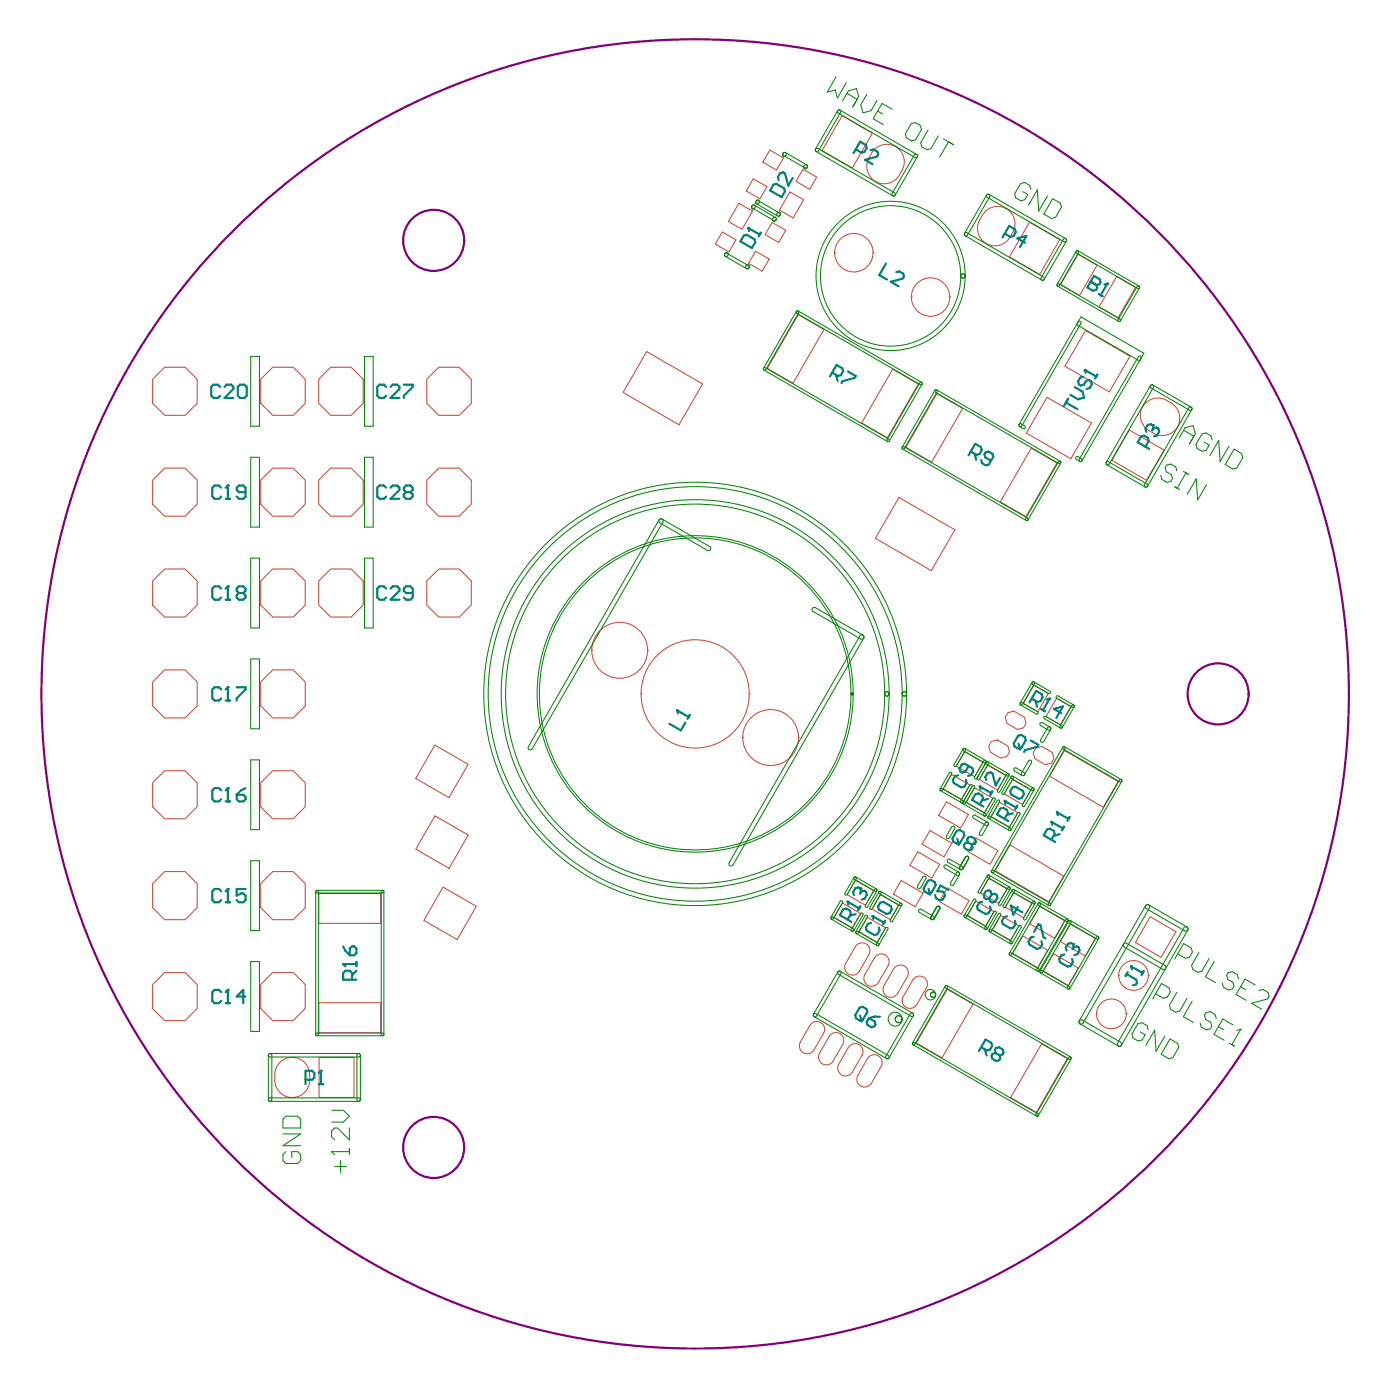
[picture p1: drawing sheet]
<svg xmlns="http://www.w3.org/2000/svg" width="267mm" height="264mm" viewBox="0 0 267 264" stroke-linecap="round" stroke-linejoin="round" font-family="sans-serif">
<g fill="none" stroke="#800080" stroke-width=".42">
<path d="M44.5 44.1a124.9 124.9 0 0 1 179.4 3 124.9 124.9 0 0 1-8.7 179.2 124.9 124.9 0 0 1-173.6-8.4 124.9 124.9 0 0 1 2.9-173.8z"/>
<circle cx="82.8" cy="45.9" r="5.8"/>
<circle cx="232.7" cy="132.5" r="5.8"/>
<circle cx="82.8" cy="219.1" r="5.8"/>
</g>
<g fill="none" stroke="#c64230" stroke-width=".19">
<path d="M141.1 38.8l2.6 1.5-2 3.5-2.6-1.5zM143.9 34.1l2.6 1.5-1.4 2.4-2.6-1.6zM147 28.6l2.7 1.6-1.4 2.3-2.6-1.5zM150.9 36.6l2.6 1.5-2 3.5-2.6-1.5zM153.4 32.3l2.6 1.5-1.3 2.3-2.6-1.5zM160.8 22.1l5.8 3.3-3.8 6.7-5.8-3.4zM166 30.1a3.3 3.3 0 0 0 1.2 4.5 3.3 3.3 0 0 0 4.6-1.2 3.5 3.5 0 0 0-.7-5.4 3.3 3.3 0 0 0-4.6 1.2l-.5 .9M138 44.3l2.6 1.5-1.4 2.3-2.6-1.5zM144.3 48l2.6 1.5-1.3 2.3-2.6-1.5zM147.5 42.5l2.6 1.5-1.4 2.3-2.6-1.5zM159.4 48.3h.1M159.4 48.3a3.7 3.7 0 0 0 3.7 3.6 3.7 3.7 0 0 0 3.7-3.6"/>
<path d="M159.4 48.3a3.7 3.7 0 0 1 3.7-3.7 3.7 3.7 0 0 1 3.7 3.7M166.8 48.3h.1M174.1 56.7h.1M174.1 56.7a3.7 3.7 0 0 0 3.6 3.7 3.7 3.7 0 0 0 3.7-3.7M174.1 56.7a3.7 3.7 0 0 1 3.6-3.6 3.7 3.7 0 0 1 3.7 3.6M181.4 56.7h.1M188 40.5a3.3 3.3 0 0 1 4.5-.5 3.3 3.3 0 0 1 .9 4.4 3.5 3.5 0 0 1-5 2.1 3.5 3.5 0 0 1-.8-5.4zM196.6 42.4l5.8 3.4-3.8 6.6-5.8-3.3zM205.9 48.5l3.6 2.1-3.3 5.8-3.6-2.1zM213.3 52.8l3.6 2.1-3.3 5.8-3.7-2.1zM31.4 70.1h4l2.3 2.3v4.6l-2.3 2.3h-4l-2.2-2.3v-4.6zM52.1 70.1h3.9l2.3 2.3v4.6l-2.3 2.3h-3.9l-2.3-2.3v-4.6z"/>
<path d="M63.2 70.1h3.9l2.3 2.3v4.6l-2.3 2.3h-3.9l-2.3-2.3v-4.6zM83.8 70.1h3.9l2.3 2.3v4.6l-2.3 2.3h-3.9l-2.3-2.3v-4.6zM123.5 67.1l10.7 6.2-4.5 7.8-10.7-6.2zM152.5 60.1l4.9 2.8-5.9 10.3-4.9-2.9zM170.5 70.5l4.9 2.8-5.9 10.3-4.9-2.9zM178.9 75.2l5 2.8-6 10.2-4.9-2.8zM200 75.9l8.5 4.9-4 6.8-8.5-4.9zM207.3 63.1l8.5 4.9-3.9 6.8-8.5-4.9zM31.4 89.4h4l2.3 2.3v4.6l-2.3 2.3h-4l-2.2-2.3v-4.6zM52.1 89.4h3.9l2.3 2.3v4.6l-2.3 2.3h-3.9l-2.3-2.3v-4.6zM63.2 89.4h3.9l2.3 2.3v4.6l-2.3 2.3h-3.9l-2.3-2.3v-4.6zM83.8 89.4h3.9l2.3 2.3v4.6l-2.3 2.3h-3.9l-2.3-2.3v-4.6z"/>
<path d="M171.7 95l10.7 6.2-4.5 7.8-10.7-6.2zM197 85.6l4.9 2.8-5.9 10.3-4.9-2.9zM215.7 82.1l6.6 3.8-3.3 5.8-6.6-3.8zM220.3 82.7a3.3 3.3 0 0 0 4.6-1.2 3.3 3.3 0 0 0-1.2-4.6 3.5 3.5 0 0 0-5.4 .8 3.3 3.3 0 0 0 1.2 4.5l.8 .5M31.4 108.6h4l2.3 2.3v4.6l-2.3 2.3h-4l-2.2-2.3v-4.6zM52.1 108.6h3.9l2.3 2.3v4.6l-2.3 2.3h-3.9l-2.3-2.3v-4.6zM63.2 108.6h3.9l2.3 2.3v4.6l-2.3 2.3h-3.9l-2.3-2.3v-4.6zM83.8 108.6h3.9l2.3 2.3v4.6l-2.3 2.3h-3.9l-2.3-2.3v-4.6zM31.4 127.9h4l2.3 2.3v4.6l-2.3 2.3h-4l-2.2-2.3v-4.6zM52.1 127.9h3.9l2.3 2.3v4.6l-2.3 2.3h-3.9l-2.3-2.3v-4.6zM113 124.2a5.3 5.3 0 0 0 5.4 5.3 5.3 5.3 0 0 0 5.3-5.3M113 124.2a5.3 5.3 0 0 1 5.4-5.4 5.3 5.3 0 0 1 5.3 5.4"/>
<path d="M113 124.2h.1M122.5 132.5h.1M122.5 132.5a10.3 10.3 0 0 0 10.3 10.3 10.3 10.3 0 0 0 10.3-10.3M122.5 132.5a10.3 10.3 0 0 1 10.3-10.3 10.3 10.3 0 0 1 10.3 10.3M123.7 124.2h.1M143.1 132.5h.1M192.5 136.1l1.2-.3 2 1.2 .3 1.1-.5 .9-1.2 .3-2-1.2-.3-1.1zM197.5 130.8l2.7 1.6-2 3.5-2.7-1.6zM201.8 133.3l2.8 1.6-2.1 3.5-2.7-1.6zM31.4 147.2h4l2.3 2.3v4.5l-2.3 2.3h-4l-2.2-2.3v-4.5zM52.1 147.2h3.9l2.3 2.3v4.5l-2.3 2.3h-3.9l-2.3-2.3v-4.5zM83.1 142.3l6.3 3.6-3.7 6.4-6.3-3.7z"/>
<path d="M83.1 155.8l6.3 3.6-3.6 6.4-6.4-3.7zM141.9 140.8h.1M141.9 140.8a5.3 5.3 0 0 0 5.3 5.4 5.3 5.3 0 0 0 5.3-5.4M141.9 140.8a5.3 5.3 0 0 1 5.3-5.3 5.3 5.3 0 0 1 5.3 5.3M152.5 140.8h.1M177.6 158.6l4.2 2.4-1.5 2.6-4.2-2.4zM180.8 153.1l4.2 2.4-1.5 2.6-4.2-2.4zM181.8 147.9l3.4 2-1.6 2.7-3.4-2zM184.3 143.5l3.4 2.1-1.6 2.7-3.4-2zM186.2 150.4l3.4 2-1.6 2.8-3.4-2zM186.4 160l4.2 2.4-1.5 2.6-4.2-2.4zM188.6 146.1l3.5 2-1.6 2.7-3.4-2z"/>
<path d="M189.3 141.6l1.2-.3 2 1.1 .3 1.2-.5 .9-1.1 .3-2-1.2-.4-1.2zM190.9 153.2l3.5 2-1.6 2.7-3.5-2zM193.4 148.8l3.5 2-1.6 2.8-3.5-2zM197.8 142.8l1.2-.3 2 1.2 .3 1.1-.5 .9-1.1 .3-2-1.2-.4-1.1zM203.3 143.3l10.3 5.9-2.9 4.9-10.2-5.9zM31.4 166.4h4l2.3 2.3v4.6l-2.3 2.3h-4l-2.2-2.3v-4.6zM52.1 166.4h3.9l2.3 2.3v4.6l-2.3 2.3h-3.9l-2.3-2.3v-4.6zM60.9 170.6h11.8v5.7h-11.8zM84.6 169.4l6.4 3.7-3.7 6.3-6.3-3.7zM160.9 172.4l3.5 2-1.6 2.8-3.5-2zM163.4 168.1l3.5 2-1.6 2.7-3.5-2zM165.7 175.2l3.4 2-1.5 2.7-3.5-2z"/>
<path d="M168.2 170.8l3.4 2-1.6 2.8-3.4-2zM172.1 168.1l4.2 2.4-1.5 2.6-4.2-2.4zM175.3 162.6l4.2 2.4-1.5 2.7-4.2-2.5zM180.9 169.5l4.2 2.5-1.5 2.6-4.2-2.5zM186.4 172.1l3.4 2-1.5 2.7-3.5-2zM188.9 167.7l3.4 2-1.5 2.8-3.5-2zM191.1 174.8l3.5 2-1.6 2.8-3.5-2zM192.9 161.3l10.3 6-2.9 4.9-10.2-5.9zM193.6 170.5l3.5 2-1.6 2.7-3.5-2zM195.3 178.7l4.8 2.8-1.9 3.3-4.8-2.8zM198.6 173.1l4.8 2.7-2 3.4-4.7-2.8zM204.5 176.5l4.7 2.7-1.9 3.3-4.8-2.7z"/>
<path d="M219.7 175l4.9 2.9-2.8 4.9-4.9-2.8zM31.4 185.7h4l2.3 2.3v4.6l-2.3 2.3h-4l-2.2-2.3v-4.6zM52.1 185.7h3.9l2.3 2.3v4.6l-2.3 2.3h-3.9l-2.3-2.3v-4.6zM60.9 191.5h11.8v5.6h-11.8zM155 195.4a1.5 1.5 0 0 1 2 0 1.5 1.5 0 0 1 .3 1.9l-1.8 3.2a1.5 1.5 0 0 1-2.1 .5 1.5 1.5 0 0 1-.5-2zM158.7 197.5a1.5 1.5 0 0 1 1.9 0 1.5 1.5 0 0 1 .4 1.9l-1.9 3.2a1.5 1.5 0 0 1-2 .5 1.5 1.5 0 0 1-.6-2zM162.3 199.6a1.5 1.5 0 0 1 2 0 1.5 1.5 0 0 1 .3 1.9l-1.8 3.2a1.5 1.5 0 0 1-2.1 .5 1.5 1.5 0 0 1-.5-2zM163.7 180.4a1.5 1.5 0 0 1 1.9 0 1.5 1.5 0 0 1 .4 1.9l-1.9 3.2a1.5 1.5 0 0 1-2 .5 1.5 1.5 0 0 1-.6-2.1zM167.3 182.5a1.5 1.5 0 0 1 2 0 1.5 1.5 0 0 1 .3 1.9l-1.8 3.2a1.5 1.5 0 0 1-2.1 .5 1.5 1.5 0 0 1-.5-2zM171 184.6a1.5 1.5 0 0 1 1.9 0 1.5 1.5 0 0 1 .4 1.9l-1.8 3.2a1.5 1.5 0 0 1-2.1 .5 1.5 1.5 0 0 1-.5-2zM174.7 186.7a1.5 1.5 0 0 1 1.9 0 1.5 1.5 0 0 1 .4 1.9l-1.9 3.2a1.5 1.5 0 0 1-2 .6 1.5 1.5 0 0 1-.6-2.1zM180.9 188.9l4.9 2.8-5.9 10.3-4.9-2.9z"/>
<path d="M199 199.3l4.9 2.8-6 10.3-4.9-2.8zM201.2 182.1l4.8 2.7-1.9 3.4-4.8-2.8zM209.4 193.6h.1M209.4 193.6a2.84 2.84 0 0 0 2.9 2.8 2.84 2.84 0 0 0 2.8-2.8M209.4 193.6a2.84 2.84 0 0 1 2.9-2.9 2.84 2.84 0 0 1 2.8 2.9M213.7 186.3h.1M213.7 186.3a2.84 2.84 0 0 0 2.8 2.8 2.84 2.84 0 0 0 2.8-2.8M213.7 186.3a2.84 2.84 0 0 1 2.8-2.9 2.84 2.84 0 0 1 2.8 2.9M215.1 193.6h.1M219.3 186.3h.1M53.5 202.9a3.3 3.3 0 0 1 3.6-.8 3.3 3.3 0 0 1 2.1 3.1 3.5 3.5 0 0 1-3.4 4.4 3.3 3.3 0 0 1-3.3-3.4 4 4 0 0 1 1-3.3zM60.9 201.9h6.7v7.7h-6.7z"/>
<path d="M166 201.8a1.5 1.5 0 0 1 1.9-.1 1.5 1.5 0 0 1 .4 1.9l-1.8 3.2a1.5 1.5 0 0 1-2.1 .6 1.5 1.5 0 0 1-.5-2.1z"/>
</g>
<g fill="none" stroke="#008000" stroke-width=".19">
<path d="M159.7 14.7l-1.7 2.9 1.5-.4 .4 1.5 1.7-2.9M160.9 19.3l1.2-2 1.5-.4 .4 1.6-1.1 1.9M161.8 17.8l1.9 1.1M165.5 18l-1.1 2 .4 1.5 1.6-.4 1.1-1.9M143.6 39.3l.5-.1 4 2.3a.33 .33 0 0 1 .1 .5 .33 .33 0 0 1-.4 .1l-4-2.3zM144.4 38.5l.4-.2 4.1 2.4a.33 .33 0 0 1 .1 .4 .33 .33 0 0 1-.5 .1l-4-2.3zM149.6 29.3l.4-.2 4.1 2.4a.33 .33 0 0 1 .1 .4 .33 .33 0 0 1-.5 .2l-4-2.4zM155.8 28.5l.4-.1 14.7 8.4a.33 .33 0 0 1 .1 .5 .33 .33 0 0 1-.5 .1l-14.6-8.5zM160 21.1a.33 .33 0 0 1 .4-.1 .33 .33 0 0 1 .2 .5l-4.3 7.3a.33 .33 0 0 1-.4 .1 .33 .33 0 0 1-.1-.4zM160 21.1l.4-.1 14.7 8.5a.33 .33 0 0 1 .1 .4 .33 .33 0 0 1-.4 .2l-14.7-8.5zM167.6 21.2l1 .6M170.4 20.9l-1.9-1.2-1.7 3 1.9 1.1"/>
<path d="M174.1 23.6l.7-.2 1 .6 .2 .7-1.1 2-.8 .2-1-.6-.2-.7zM174.6 29.6a.33 .33 0 0 1 .5-.1 .33 .33 0 0 1 .1 .4l-4.2 7.4a.33 .33 0 0 1-.5 .1 .33 .33 0 0 1-.1-.5zM177.3 24.8l-1.4 2.5 .2 .7 .9 .6 .8-.2 1.4-2.5M180.2 26.5l1.9 1.1M181.2 27.1l-1.7 2.9M188.5 37.2l.4-.1 14.7 8.5a.33 .33 0 0 1 .1 .4 .33 .33 0 0 1-.5 .1l-14.6-8.4zM188.5 37.2a.33 .33 0 0 1 .4-.1 .33 .33 0 0 1 .1 .5l-4.2 7.3a.33 .33 0 0 1-.5 .1 .33 .33 0 0 1-.1-.4zM196.9 36.2l-.2-.8-1-.6-.8 .2-1.1 2 .2 .8 1 .5 .8-.2 .5-.9-1-.6M200.1 37.4l-1.7 2.9-.3-4.1-1.7 3M201.1 37.9l1.4 .9 .2 .8-1.1 1.9-.8 .2-1.4-.8zM138.4 48.5l.5-.1 4 2.3a.33 .33 0 0 1 .1 .5 .33 .33 0 0 1-.4 .1l-4.1-2.3zM142.5 50.8a.39 .39 0 0 0 .3 .5 .39 .39 0 0 0 .4-.4 .39 .39 0 0 0-.4-.4l-.3 .3"/>
<path d="M152.1 59.5l.3-.1 .1 .3-6.2 10.9-.4 .1-.1-.4zM152.1 59.5l.3-.1 23.6 13.6 .1 .3-.3 .1-23.6-13.6zM184.2 44.6l.5-.2 14.6 8.5a.33 .33 0 0 1 .1 .5 .33 .33 0 0 1-.4 .1l-14.7-8.5zM201.9 54.3l.4-.1 11.6 6.7 .1 .4-.3 .1-11.7-6.8zM203.1 45.7a.33 .33 0 0 1 .5-.1 .33 .33 0 0 1 .1 .4l-4.3 7.4a.33 .33 0 0 1-.4 .1 .33 .33 0 0 1-.1-.5zM205.6 48l.3-.1 .1 .3-3.6 6.3-.4 .1-.1-.3zM205.6 48l.3-.1 11.6 6.7 .1 .4-.3 .1-11.7-6.8zM217.2 54.7l.3-.1 .1 .4-3.6 6.3-.3 .1-.1-.4zM47.9 68h1.7v13.4h-1.7zM69.6 68h1.7v13.4h-1.7zM145.8 70.3l.4-.1 23.6 13.7 .1 .3-.4 .1-23.6-13.6zM175.7 73.1l.3-.1 .1 .3-6.2 10.9-.4 .1-.1-.4z"/>
<path d="M178.6 74.5l.3-.1 .1 .4-6.2 10.8-.4 .1-.1-.3zM178.6 74.5l.3-.1 23.6 13.7 .1 .3-.3 .1-23.6-13.6zM205.9 61.5a.3 .3 0 0 1 .4-.1 .3 .3 0 0 1 .1 .4l-11.2 19.5a.3 .3 0 0 1-.4 .1 .3 .3 0 0 1-.2-.4zM217.9 68.4a.3 .3 0 0 0-.1-.4 .3 .3 0 0 0-.4 .1l-11.3 19.6a.3 .3 0 0 0 .1 .4 .3 .3 0 0 0 .5-.1l11.8-20.5-12-7-.9 1.5 12 6.9M219.7 73.6l.5-.1 7.3 4.2a.33 .33 0 0 1 .1 .5 .33 .33 0 0 1-.4 .1l-7.3-4.2zM219.7 73.6a.33 .33 0 0 1 .5-.1 .33 .33 0 0 1 .1 .5l-8.4 14.6a.33 .33 0 0 1-.5 .2 .33 .33 0 0 1-.1-.5zM227.1 77.9a.33 .33 0 0 1 .4-.2 .33 .33 0 0 1 .1 .5l-8.4 14.7a.33 .33 0 0 1-.5 .1 .33 .33 0 0 1-.1-.5zM47.9 87.3h1.7v13.3h-1.7zM69.6 87.3h1.7v13.3h-1.7zM125.9 99.3a.42 .42 0 0 1 .6-.2 .42 .42 0 0 1 .1 .6l-25 43.3a.42 .42 0 0 1-.5 .1 .42 .42 0 0 1-.2-.5zM125.9 99.3l.1-.2h.5l9 5.3a.42 .42 0 0 1 .2 .5 .42 .42 0 0 1-.6 .2l-9.1-5.3-.2-.3zM172.3 85.4l.4-.1 23.5 13.6 .1 .4-.3 .1-23.6-13.7z"/>
<path d="M194.6 81l.3-.1 .8 .4a.3 .3 0 0 1 .1 .4 .3 .3 0 0 1-.4 .1l-.8-.5zM202.2 88.2l.3-.1 .1 .3-6.3 10.9-.3 .1-.1-.4zM205.5 87.3l.2-.1 .8 .4a.3 .3 0 0 1 .2 .4 .3 .3 0 0 1-.5 .1l-.7-.5zM211.3 88.3l.4-.1 7.4 4.2a.33 .33 0 0 1 .1 .5 .33 .33 0 0 1-.5 .1l-7.3-4.2zM224.4 92.9l.9 .6M224.8 89.9l-.2-.7-1-.6-.8 .2-.2 .5 .2 .8 .9 .5 .2 .8-.2 .5-.8 .2-1-.6-.2-.7M225.2 83.6l1.2-1.9 1.5-.4 .4 1.5-1.1 2M226 90l1 .6M226.1 82.2l1.9 1.1M226.5 90.3l-1.7 2.9M230.4 92.5l-1.7 3-.2-4.1-1.7 3M231.5 84l-.2-.8-1-.5-.7 .2-1.2 1.9 .2 .8 1 .6 .8-.2 .6-1-1-.6"/>
<path d="M234.7 85.2l-1.7 2.9-.2-4-1.7 2.9M235.7 85.8l1.5 .8 .2 .8-1.1 1.9-.8 .3-1.5-.9zM47.9 106.6h1.7v13.3h-1.7zM69.6 106.6h1.7v13.3h-1.7zM155.2 116.2l.3-.2h.2l9.1 5.3a.42 .42 0 0 1 .2 .6 .42 .42 0 0 1-.6 .1l-9.1-5.2-.2-.4zM47.9 125.8h1.7v13.4h-1.7zM164.2 121.4a.42 .42 0 0 1 .6-.1 .42 .42 0 0 1 .2 .6l-25 43.2a.42 .42 0 0 1-.6 .2 .42 .42 0 0 1-.1-.6zM197.1 130.3l.4-.1 .1 .4-2.3 3.9-.4 .1-.1-.3zM197.1 130.3l.4-.1 3 1.8 .1 .3-.3 .1-3.1-1.8zM198.2 135.9l-3-1.7-.4 .1 .1 .3 3 1.7 .4-.1-.1-.3M198.7 138.1l.4-.1 1.5 .8a.33 .33 0 0 1 .1 .5 .33 .33 0 0 1-.5 .1l-1.4-.8zM199.4 136.9l.3-.1 3.1 1.8 .1 .3-.3 .1-3.1-1.8z"/>
<path d="M200.1 138.9a.33 .33 0 0 1 .5-.1 .33 .33 0 0 1 .1 .5l-1.4 2.3a.33 .33 0 0 1-.4 .1 .33 .33 0 0 1-.1-.4zM201.7 133l.4-.1 3 1.7 .1 .4h-.4l-3-1.7zM204.7 134.7l.4-.1 .1 .4-2.3 3.9-.3 .1-.1-.3zM47.9 145.1h1.7v13.3h-1.7zM179.6 150.6l.3-.1 4 2.3v.4l-.3 .1-4-2.3zM181.3 147.6l.4-.1 .1 .3-1.8 3.1-.4 .1v-.4zM181.9 157.8a.33 .33 0 0 1 .4 0 .33 .33 0 0 1 0 .4l-.9 1.8a.33 .33 0 0 1-.5 .1 .33 .33 0 0 1-.1-.5zM184 153.2l.3-.1 3.9 2.3 .1 .3-.3 .1-4-2.3zM184 143l.3-.1 4 2.3v.3l-.3 .1-4-2.2zM184 143l.3-.1 .1 .4-1.7 3-.4 .1-.1-.4zM185.2 149.9l.4-.1 .1 .4-1.8 3-.3 .1-.1-.4zM185.7 150.1l.4-.1 .1 .4-1.8 3-.4 .1v-.3z"/>
<path d="M185.8 155.8l.5-.2 2.3 1.4a.34 .34 0 0 1 .2 .5 .34 .34 0 0 1-.5 .1l-2.4-1.4zM187.9 145.3l.3-.1 .1 .3-1.7 3.1-.4 .1-.1-.3zM188.3 157a.34 .34 0 0 1 .4 .1 .34 .34 0 0 1 .1 .4l-1.1 1.9a.34 .34 0 0 1-.5 .1 .34 .34 0 0 1-.1-.5zM188.3 145.6l.4-.1 3.9 2.2 .1 .4-.3 .1-4-2.3zM188.3 145.6l.4-.1 .1 .3-1.8 3-.3 .1-.1-.3M188.7 155.9l.4-.1 3.9 2.3 .1 .4-.3 .1-4-2.3zM189.6 152.5l.4-.1 .1 .3-1.8 3-.3 .1-.1-.3zM190.5 152.9l.3-.1 .1 .3-1.8 3.1-.3 .1-.1-.4zM192.3 147.8l.3-.1 .1 .4-1.7 3.1h-.4l-.1-.3zM193.1 148.3l.4-.1v.4l-1.7 3h-.3l-.1-.3zM193.1 148.3l.4-.1 3.9 2.3 .1 .3-.3 .1-4-2.3zM193.7 146.8l.4-.2 1.5 .9a.33 .33 0 0 1 .1 .4 .33 .33 0 0 1-.5 .2l-1.4-.9z"/>
<path d="M194.4 155.2l.3-.1 .1 .4-1.7 3-.3 .1-.1-.4zM196.4 145.3a.33 .33 0 0 1 .5-.1 .33 .33 0 0 1 .1 .4l-1.3 2.3a.33 .33 0 0 1-.5 .2 .33 .33 0 0 1-.1-.5zM197.1 150.6l.3-.1 .1 .3-1.8 3.1-.3 .1-.1-.3zM203 142.7l.3-.1 .1 .3-13.6 23.6-.3 .1-.1-.3zM203 142.7l.3-.1 10.9 6.2 .1 .4-.4 .1-10.8-6.3zM213.8 148.9l.4-.1 .1 .4-13.6 23.6-.4 .1-.1-.4zM47.9 164.3h1.7v13.4h-1.7zM60.4 170.1h.3l.1 .2v27.2l-.2 .3-.3-.3zM60.4 170.1l12.7-.1 .2 .3-.2 .2h-12.5l-.2-.1zM72.9 170.1h.3l.1 .2v27.2l-.2 .3-.3-.3zM158.8 175.5l-.1-.3 .3-.1 4 2.3 .1 .3-.3 .1-4-2.3M160.5 172.1l.3-.1 .1 .3-1.8 3.1-.3 .1-.1-.3z"/>
<path d="M163.1 167.5h.3l.1 .3-1.7 3-.3 .1-.1-.4zM163.1 167.5h.3l4 2.2 .1 .4-.3 .1-4-2.3zM163.5 177.9l.3-.1 4 2.3 .1 .4h-.4l-3.9-2.2zM164.4 174.4h.3l.1 .3-1.7 3-.3 .1-.1-.3zM165.7 175.1l-.1-.3h-.4l-1.7 3.1 .1 .4 .3-.1 1.8-3.1M167.1 169.8l.3-.1 .1 .4-1.8 3-.3 .1-.1-.3zM167.9 170.3l.3-.1 4 2.3 .1 .3-.4 .1-3.9-2.3zM168.3 170.5l-1.7 3-.4 .1-.1-.3 1.8-3 .3-.1 .1 .3M169.2 177.2l.3-.1 .1 .3-1.7 3.1h-.4l-.1-.3zM171.8 172.6l.4-.1 .1 .3-1.8 3.1-.4 .1-.1-.3zM175.5 173.7l.4-.1 2.4 1.4a.34 .34 0 0 1 .1 .4 .34 .34 0 0 1-.5 .2l-2.3-1.4zM176.3 167.4a.33 .33 0 0 1 .4-.1 .33 .33 0 0 1 .2 .5l-1 1.7a.33 .33 0 0 1-.5 .1 .33 .33 0 0 1-.1-.4z"/>
<path d="M179 173.1a.34 .34 0 0 1 .4 0 .34 .34 0 0 1 .1 .4l-1.1 1.9a.34 .34 0 0 1-.5 .2 .34 .34 0 0 1-.1-.5zM180.3 165.3l.5-.1 2.3 1.3a.34 .34 0 0 1 .2 .5 .34 .34 0 0 1-.5 .1l-2.4-1.3zM181 164.2l.4-.1 2.4 1.3a.34 .34 0 0 1 .1 .5 .34 .34 0 0 1-.5 .1l-2.3-1.3zM182.7 166.7a.34 .34 0 0 1 .4-.2 .34 .34 0 0 1 .2 .5l-1.1 1.9a.34 .34 0 0 1-.5 .1 .34 .34 0 0 1-.1-.4zM184.2 174.8l.3-.1 4 2.3 .1 .3-.4 .1-3.9-2.3zM184.4 163.7a.34 .34 0 0 1 .5-.2 .34 .34 0 0 1 .1 .5l-1.1 1.9a.34 .34 0 0 1-.5 .1 .34 .34 0 0 1-.1-.4zM185.9 171.7l.4-.1 .1 .4-1.8 3.1h-.3l-.1-.3zM188.6 167.2l.3-.1 .1 .3-1.7 3-.4 .1-.1-.3zM188.6 167.2l.3-.1 4 2.3 .1 .3-.4 .1-3.9-2.3zM188.9 177.6l.4-.1 3.9 2.3 .1 .3-.3 .1-4-2.3zM189.4 166.3l.3-.1 10.9 6.3 .1 .3-.4 .1-10.8-6.3zM189.9 174.1l.3-.1 .1 .3-1.7 3-.4 .1-.1-.3z"/>
<path d="M190.7 174.5l.3-.1 .1 .3-1.7 3.1-.4 .1-.1-.3zM192.5 169.5l.4-.1 .1 .3-1.8 3.1-.4 .1v-.4zM193.3 169.9l.4-.1 .1 .4-1.8 3-.3 .1-.1-.4zM193.3 169.9l.4-.1 3.9 2.3 .1 .4-.3 .1-4-2.3zM194.6 176.8l.4-.1 .1 .4-1.8 3-.3 .1-.1-.4zM197.3 172.2l.3-.1 .1 .4-1.8 3-.3 .1-.1-.3zM198.3 172.5l.3-.1 .1 .4-5.5 9.5-.3 .1-.1-.4zM198.3 172.5l.3-.1 5.3 3.1 .1 .3-.3 .1-5.3-3zM203.6 175.6l.3-.1 .1 .3-5.5 9.5-.3 .1-.1-.3zM204.1 175.9l.4-.1 .1 .3-5.5 9.6-.4 .1-.1-.4zM204.1 175.9l.4-.1 5.3 3 .1 .4-.4 .1-5.3-3.1zM209.4 178.9l.4-.1 .1 .4-5.5 9.5-.4 .1-.1-.3z"/>
<path d="M218.8 172.9l.4-.2 .2 .1 7.3 4.2a.42 .42 0 0 1 .2 .6 .42 .42 0 0 1-.6 .1l-7.3-4.2-.2-.2zM218.8 172.9a.42 .42 0 0 1 .6-.1 .42 .42 0 0 1 .2 .6l-12.7 21.9a.42 .42 0 0 1-.6 .2 .42 .42 0 0 1-.2-.6zM226.1 177.2a.42 .42 0 0 1 .6-.2 .42 .42 0 0 1 .2 .6l-12.7 22a.42 .42 0 0 1-.6 .1 .42 .42 0 0 1-.1-.5zM47.9 183.6h1.7v13.3h-1.7zM60.4 197.3h12.7l.2 .2-.2 .3h-12.5l-.2-.1zM155.4 193.7l.4-.2 13.9 8a.34 .34 0 0 1 .1 .5 .34 .34 0 0 1-.5 .1l-13.8-8zM160 185.6a.34 .34 0 0 1 .5-.1 .34 .34 0 0 1 .1 .4l-4.6 8.1a.34 .34 0 0 1-.5 .1 .34 .34 0 0 1-.1-.4zM160 185.6l.5-.1 13.8 8a.34 .34 0 0 1 .2 .4 .34 .34 0 0 1-.5 .1l-13.8-8zM171 194.6h.1M173.9 193.6a.34 .34 0 0 1 .4-.1 .34 .34 0 0 1 .2 .4l-4.7 8.1a.34 .34 0 0 1-.5 .1 .34 .34 0 0 1-.1-.4zM174.3 199.1l.3-.1 23.6 13.7 .1 .3-.3 .1-23.6-13.6zM174.7 199.4l6.3-10.9-.1-.3-.3 .1-6.3 10.8 .1 .4 .3-.1"/>
<path d="M177.7 189.9h.1M180.6 188.3l.3-.1 23.6 13.6 .1 .4-.4 .1-23.5-13.7zM192.8 182l.3-.1 5.3 3.1 .1 .3-.3 .1-5.3-3zM198.6 185.4l.4-.1 5.3 3.1 .1 .3-.4 .1-5.3-3zM206.1 194.9l.4-.2 .2 .1 7.3 4.2a.42 .42 0 0 1 .2 .6 .42 .42 0 0 1-.6 .1l-7.3-4.2-.2-.4zM214.6 180.3l.1-.2h.5l7.3 4.2a.42 .42 0 0 1 .1 .6 .42 .42 0 0 1-.5 .2l-7.4-4.3-.1-.1zM219.3 196.6l-.2-.8-1-.5-.8 .2-1.1 1.9 .2 .8 1 .6 .8-.2 .5-1-.9-.6M220.7 189.7l1.5 .9 .8-.2 .5-1-.2-.8-1.5-.8-1.6 2.9M222.5 197.8l-1.7 2.9-.3-4-1.6 2.9M223.5 198.4l1.4 .8 .2 .8-1.1 1.9-.7 .3-1.5-.9zM224.8 189.5l-1.4 2.4 .2 .8 1 .6 .7-.2 1.4-2.5M225 182.1l1.4 .9 .8-.2 .5-1-.2-.8-1.4-.8-1.7 2.9"/>
<path d="M227.7 191.2l-1.7 2.9 2 1.1M229 181.9l-1.4 2.4 .2 .8 1 .5 .7-.2 1.5-2.4M231.9 183.6l-1.7 2.9 2 1.1M232.3 194.5l-.2-.8-1-.5-.7 .2-.3 .4 .2 .8 1 .6 .2 .8-.3 .4-.8 .2-1-.5-.2-.8M232.7 196l1 .6M234.8 199.2l1 .6M235.5 195.7l-1.9-1.1-1.7 2.9 1.9 1.1M236.5 186.9l-.2-.8-.9-.6-.8 .2-.3 .5 .2 .8 1 .6 .2 .7-.3 .5-.8 .2-.9-.5-.2-.8M236.9 188.4l1 .6M237 196.5h.1M237 196.5l-1.7 3M237 196.5l-.8 .2"/>
<path d="M239.7 188.1l-1.9-1.2-1.7 3 2 1.1M240.4 189.1l.8-.2 1 .6 .2 .8-.3 .4-3.1 .9 2 1.1M51.4 209.7l17.1-.1a.33 .33 0 0 1 .3 .4 .33 .33 0 0 1-.3 .3h-16.9a.33 .33 0 0 1-.3-.3 .33 .33 0 0 1 .1-.3zM51.4 201.2h17.1a.33 .33 0 0 1 .3 .3 .33 .33 0 0 1-.3 .3h-16.9a.33 .33 0 0 1-.3-.2 .33 .33 0 0 1 .1-.4zM51.4 201.2a.33 .33 0 0 1 .5 .3v8.5a.33 .33 0 0 1-.3 .3 .33 .33 0 0 1-.3-.3v-8.5zM54 213.7l.6-.6h2.3l.5 .6v1.7h-3.4zM54 216.5h3.4l-3.4 2.3h3.4M54.6 219.9l-.6 .6v1.1l.6 .6h2.3l.5-.6v-1.1l-.5-.6h-1.2v1.1M63.3 219.9h.1M63.3 219.9h3.4M63.3 219.9l.6 .6M63.3 212h2.3l1.1 1.1-1.1 1.2h-2.3"/>
<path d="M66.7 215.4v2.2l-2.2-2.2h-.6l-.6 .5v1.2l.6 .5M66.7 219.3v1.2M68.3 201.2a.33 .33 0 0 1 .5 .3v8.5a.33 .33 0 0 1-.3 .3 .33 .33 0 0 1-.3-.3v-8.5zM204.1 201.9l.4-.1 .1 .4-6.3 10.8-.3 .1-.1-.3zM63.9 222.7h2.3M65 221.6v2.2"/>
<circle cx="143.8" cy="39.5" r=".39"/>
<circle cx="144.7" cy="38.5" r=".39"/>
<circle cx="149.8" cy="29.5" r=".39"/>
<circle cx="153.8" cy="31.8" r=".39"/>
<circle cx="138.7" cy="48.6" r=".39"/>
<circle cx="147.9" cy="41.9" r=".39"/>
<circle cx="148.7" cy="40.9" r=".39"/>
<circle cx="170.1" cy="52.7" r="14.3"/>
<circle cx="170.1" cy="52.7" r="13.4"/>
<circle cx="183.9" cy="52.7" r=".42"/>
<circle cx="132.8" cy="132.5" r="40.4"/>
<circle cx="132.8" cy="132.5" r="39.6"/>
<circle cx="132.8" cy="132.5" r="37.1"/>
<circle cx="132.8" cy="132.5" r="36.2"/>
<circle cx="132.8" cy="132.5" r="30.2"/>
<circle cx="132.8" cy="132.5" r="29.8"/>
<circle cx="162.7" cy="132.5" r=".21"/>
<circle cx="169.4" cy="132.5" r=".42"/>
<circle cx="172.7" cy="132.5" r=".42"/>
<circle cx="171" cy="194.6" r="1.33"/>
<circle cx="171.6" cy="194.6" r=".67"/>
<circle cx="177.7" cy="189.9" r="1"/>
<circle cx="178.2" cy="189.9" r=".5"/>
</g>
<path d="M203.3 182.3l-.6 .1-.4 .7 .2 .6 1.4 .9 .6-.2 .4-.7-.1-.6M204.9 180.3l-.3-.2-.6 .1-.4 .7 .1 .6" fill="none" stroke="#008080" stroke-width=".42"/>
<circle cx="204.9" cy="180.3" r=".21" fill="#008080"/>
<g fill="none" stroke="#008080" stroke-width=".42">
<path d="M183 148l-.6 .2-.4 .7 .2 .6 1.4 .8 .6-.1 .4-.7-.1-.6M185 146.3l-.6 1.1-.6 .1-.4-.2-.1-.6 .4-.7 .6-.2 1.4 .9 .2 .6-.4 .7-.6 .1M166.4 176.2l-.6 .2-.4 .7 .1 .6 1.5 .8 .6-.1 .4-.7-.1-.6M166.7 174.9l2.2 1.3 .2-.4-.5 .8M187.6 172.2l-.6 .2-.4 .7 .2 .6 1.4 .8 .6-.1 .4-.8-.1-.5M189.4 170.8l-.1-.6-.4-.2-.6 .2-.4 .7 .1 .6 .4 .2 .6-.2M189.4 170.8l.6-.2 .4 .3 .1 .5-.4 .8-.6 .1-.4-.2-.1-.6M189.4 170.8l-.4 .7M192.4 175l-.6 .1-.4 .7 .1 .6 1.5 .9 .6-.2 .4-.7-.2-.6M194.4 173.2l-.9 1.4-.4-1.7 2.2 1.3M197.4 178.9l-.5 .1-.5 .8 .2 .5 1.5 .9 .5-.2 .5-.7-.2-.6M197.5 177.9l.9-1.4 .3 .2 .6 2.3 .4 .2"/>
<path d="M204.9 180.3l.2 .5M205.1 180.8l-.2 .4M205.1 180.8l.6-.1 .3 .2 .2 .6-.4 .7-.6 .2"/>
</g>
<circle cx="166.7" cy="174.9" r=".21" fill="#008080"/>
<path d="M166.7 174.9l.1 .6M168.1 172.4l.6-.2 1.5 .8 .1 .6-.4 .8-.6 .1-1.4-.8-.2-.6zM42.2 189.4l-.4-.4h-.8l-.4 .4v1.7l.4 .4h.8l.4-.4M43.1 191.5h.8M43.5 189v2.5" fill="none" stroke="#008080" stroke-width=".42"/>
<circle cx="43.5" cy="189" r=".21" fill="#008080"/>
<path d="M42.2 170.2l-.4-.5h-.8l-.4 .5v1.7l.4 .4h.8l.4-.4M43.1 172.3h.8M43.5 169.7v2.6M43.5 189l-.4 .4M46.9 190.3h-1.7l1.3-1.3v2.5" fill="none" stroke="#008080" stroke-width=".42"/>
<circle cx="43.5" cy="169.7" r=".21" fill="#008080"/>
<path d="M42.2 150.9l-.4-.4h-.8l-.4 .4v1.7l.4 .4h.8l.4-.4M43.1 153h.8M43.5 150.5v2.5M43.5 169.7l-.4 .5M46.9 169.7h-1.7v1.3l.9-.4h.4l.4 .4v.9l-.4 .4h-.9l-.4-.4" fill="none" stroke="#008080" stroke-width=".42"/>
<circle cx="43.5" cy="150.5" r=".21" fill="#008080"/>
<path d="M42.2 131.6l-.4-.4h-.8l-.4 .4v1.7l.4 .5h.8l.4-.5M43.1 133.8h.8M43.5 131.2v2.6M43.5 150.5l-.4 .4M45.2 151.8h1.3l.4 .4v.4l-.4 .4h-.9l-.4-.4zM46.9 150.5l-.8 .4-.9 .9" fill="none" stroke="#008080" stroke-width=".42"/>
<circle cx="43.5" cy="131.2" r=".21" fill="#008080"/>
<path d="M42.2 112.4l-.4-.4h-.8l-.4 .4v1.7l.4 .4h.8l.4-.4M43.1 114.5h.8M43.5 112v2.5M43.5 131.2l-.4 .4M45.2 131.2h1.7v.4l-1.7 1.7v.5" fill="none" stroke="#008080" stroke-width=".42"/>
<circle cx="43.5" cy="112" r=".21" fill="#008080"/>
<path d="M42.2 93.1l-.4-.4h-.8l-.4 .4v1.7l.4 .4h.8l.4-.4M43.1 95.2h.8M43.5 92.7v2.5M43.5 112l-.4 .4M45.6 113.2l-.4-.4v-.4l.4-.4h.9l.4 .4v.4l-.4 .4M45.6 113.2l-.4 .5v.4l.4 .4h.9l.4-.4v-.4l-.4-.5M45.6 113.2h.9" fill="none" stroke="#008080" stroke-width=".42"/>
<circle cx="43.5" cy="92.7" r=".21" fill="#008080"/>
<path d="M142.1 45l.5-.2 1.5 .9 .2 .6-.7 1.1-2.2-1.3zM142.9 43.5l2.2 1.3M145.3 44.4l-.4 .8M42 73.9l-.4-.5h-.8l-.5 .5v1.7l.5 .4h.8l.4-.4M42.9 73.9l.4-.5h.9l.4 .5v.4l-1.7 1.7h1.7M45.8 73.4h.9l.4 .5v1.7l-.4 .4h-.9l-.4-.4v-1.7zM73.8 73.9l-.5-.5h-.8l-.4 .5v1.7l.4 .4h.8l.5-.4M74.6 73.9l.4-.5h.9l.4 .5v.4l-1.7 1.7h1.7M77.1 73.4h1.7v.5l-1.7 1.7v.4M43.5 92.7l-.4 .4M46.9 94h-1.3l-.4-.5v-.4l.4-.4h.9l.4 .4v1.7l-.4 .4h-.9l-.4-.4" fill="none" stroke="#008080" stroke-width=".42"/>
<circle cx="142.9" cy="43.5" r=".21" fill="#008080"/>
<path d="M147.7 35.3l.6-.2 1.5 .9 .1 .5-.6 1.1-2.2-1.2zM151.4 34l-.8 1.4-.7-2.3-.3-.2-.6 .2-.4 .7 .1 .6M142.9 43.5l.2 .6M215.2 186l1.8 1 .2 .6-.2 .4-.6 .1M215.4 185.6l-.4 .8M216 184.5l2.2 1.3M218.4 185.4l-.4 .8" fill="none" stroke="#008080" stroke-width=".42"/>
<circle cx="216" cy="184.5" r=".21" fill="#008080"/>
<path d="M129.3 135.6l2.2 1.3M130.9 138l-.8 1.5-2.2-1.3M131.7 136.5l-.4 .8M216 184.5l.2 .6" fill="none" stroke="#008080" stroke-width=".42"/>
<circle cx="129.3" cy="135.6" r=".21" fill="#008080"/>
<path d="M169.2 50.3l-1.3 2.2 1.5 .9M171.2 52l.6-.2 .7 .4 .2 .6-.2 .4-2.4 .6 1.5 .8M208.9 52.7l-1.2 2.2 1.1 .6 .6-.1 .2-.4-.2-.6-1.1-.6M129.3 135.6l.2 .6" fill="none" stroke="#008080" stroke-width=".42"/>
<circle cx="208.3" cy="53.8" r=".21" fill="#008080"/>
<path d="M208.9 52.7l1.1 .6 .2 .6-.2 .4-.6 .1-1.1-.6M209.9 56.1l.7 .5M211.5 54.2l-1.3 2.2" fill="none" stroke="#008080" stroke-width=".42"/>
<circle cx="211.5" cy="54.2" r=".21" fill="#008080"/>
<path d="M211.5 54.2l-.6 .1M58.4 206.1h1.2l.4-.4v-.8l-.4-.4h-1.2v2.5M60.9 207h.8M61.3 204.5v2.5" fill="none" stroke="#008080" stroke-width=".42"/>
<circle cx="61.3" cy="204.5" r=".21" fill="#008080"/>
<path d="M163.4 28.5l1.1 .7 .6-.2 .4-.7-.1-.6-1.1-.7-1.3 2.2M166.3 28.7l.5-.2 .8 .5 .1 .5-.2 .4-2.3 .6 1.5 .9M218.8 85.3l.6-1.1-.1-.6-.8-.4-.6 .1-.6 1.1 2.2 1.3M220.2 81.2l-.4-.2-.6 .1-.4 .8 .1 .6M61.3 204.5l-.4 .4" fill="none" stroke="#008080" stroke-width=".42"/>
<circle cx="220.2" cy="81.2" r=".21" fill="#008080"/>
<g fill="none" stroke="#008080" stroke-width=".42">
<path d="M158.9 71.1l1.1 .7 .6-.2 .4-.7-.1-.6-1.1-.6-1.3 2.2M159.7 71.6l.3 1.1M162 70.9l1.4 .9-.2 .4-2.3 .6-.2 .3M185.4 86.2l1.1 .6 .6-.1 .4-.7-.1-.6-1.1-.7-1.3 2.2M186.1 86.6l.4 1.2M187.4 87.8l.2 .6 .7 .5 .6-.2 .8-1.5-.1-.5-.8-.5-.6 .2-.2 .4 .2 .5 1.1 .7M220.2 81.2l.1 .6M220.3 81.8l-.2 .3M220.3 81.8l.6-.2 .4 .2 .1 .6-.4 .7-.6 .2M182.7 158.6l.6-.1 .8 .4 .1 .6-.8 1.5-.6 .1-.7-.4-.2-.6zM191.9 156.3l.6-1.1-.1-.5-.8-.5-.5 .2-.7 1.1 2.2 1.3M191.9 152.9l2.2 1.3 .2-.4-.4 .8"/>
<path d="M193.5 155.3l-1.2 .3M194.5 140.5l.5-.2 .8 .5 .1 .5-.8 1.5-.6 .2-.7-.5-.2-.6zM194.6 142l.3 1.2M196.9 141.4l1.4 .8-.2 .4-2.3 .6-.2 .4M177.3 168.2l.5-.2 .8 .4 .1 .6-.8 1.5-.6 .1-.7-.4-.2-.6zM177.3 169.7l.4 1.2M181.1 169.9l-1.4-.8-.7 1.1h1l.3 .2 .2 .6-.4 .8-.6 .1-.7-.4-.2-.6M182.8 160.2l.4 1.1M184.9 160.9l-.2-.6 .2-.4 .6-.1 .8 .4 .1 .6-.2 .3-.6 .2M184.9 160.9l-.6 .1-.2 .4 .2 .6 .7 .4 .6-.2 .2-.3-.2-.6M184.9 160.9l.7 .4M164.2 192.4l.6-.2 .7 .5 .2 .5-.9 1.5-.6 .2-.7-.5-.2-.5z"/>
<path d="M164.3 193.9l.3 1.2M166 194.4l1.1 .6 .1 .6-.2 .4-.6 .1-.7-.4-.2-.6zM168.1 194.1h-1l-1.1 .3M187.4 200l1.1 .6 .6-.2 .4-.7-.2-.6-1.1-.6-1.2 2.2M188.1 200.4l.3 1.1M190.2 201.1l-.2-.6 .2-.4 .6-.1 .7 .4 .2 .6-.2 .3-.6 .2M190.2 201.1l-.6 .1-.2 .4 .1 .6 .8 .4 .5-.2 .3-.3-.2-.6M190.2 201.1l.7 .4"/>
</g>
<circle cx="191.9" cy="152.9" r=".21" fill="#008080"/>
<path d="M191.9 152.9l.2 .6M193.4 150.4l.6-.2 1.4 .9 .2 .5-.4 .8-.6 .1-1.5-.8-.1-.6zM200.8 156.9l2.2 1.3M202.4 159.3l-1.2 .3M203.2 157.8l-.4 .8M200.8 160.3l.6-1.1-.1-.5-.7-.5-.6 .2-.7 1.1 2.2 1.3" fill="none" stroke="#008080" stroke-width=".42"/>
<circle cx="200.8" cy="156.9" r=".21" fill="#008080"/>
<path d="M200.8 156.9l.2 .6M201.9 155.1l2.2 1.3M204.3 156l-.4 .7" fill="none" stroke="#008080" stroke-width=".42"/>
<circle cx="201.9" cy="155.1" r=".21" fill="#008080"/>
<path d="M187.1 153.6l.7-1.1-.2-.6-.7-.4-.6 .1-.6 1.1 2.2 1.3M187.1 150.2l2.2 1.2M188.7 152.5l-1.2 .4M189.5 151.1l-.4 .7M201.9 155.1l.1 .6" fill="none" stroke="#008080" stroke-width=".42"/>
<circle cx="187.1" cy="150.2" r=".21" fill="#008080"/>
<path d="M187.1 150.2l.2 .6M191 148.5l-.8 1.5-.6-2.3-.4-.2-.6 .1-.4 .7 .2 .6M161.9 175.6l.6-1.1-.1-.6-.8-.4-.5 .1-.7 1.1 2.2 1.3M161.9 172.2l2.2 1.2M163.5 174.5l-1.2 .3M164.3 173.1l-.4 .7" fill="none" stroke="#008080" stroke-width=".42"/>
<circle cx="161.9" cy="172.2" r=".21" fill="#008080"/>
<path d="M161.9 172.2l.2 .5M164.3 169.7l-.3-.2-.6 .1-.4 .7 .1 .6" fill="none" stroke="#008080" stroke-width=".42"/>
<circle cx="164.3" cy="169.7" r=".21" fill="#008080"/>
<path d="M197.1 133.4l1.1 .6 .5-.1 .5-.8-.2-.5-1.1-.7-1.3 2.2M197.8 133.8l.3 1.2M198.8 135.4l.8 .4M200.5 133.4l-1.3 2.2M164.3 169.7l.2 .5M164.5 170.2l-.2 .4M164.5 170.2l.6-.1 .3 .2 .2 .6-.5 .7-.5 .2" fill="none" stroke="#008080" stroke-width=".42"/>
<circle cx="200.5" cy="133.4" r=".21" fill="#008080"/>
<path d="M200.5 133.4l-.6 .2M202.8 136.2l-1.5-.8 1.7-.5-1.2 2.2M65.5 184.1h2.6M67.2 187.1v-1.3l-.4-.4h-.8l-.5 .4v1.3h2.6M68.1 185.4l-.9 .8M68.1 183.7v.8" fill="none" stroke="#008080" stroke-width=".42"/>
<circle cx="65.5" cy="184.1" r=".21" fill="#008080"/>
<path d="M203.6 76.9l2.2 1.2M204 76.1l-.8 1.5M205.3 73.9l1.5 .9 .3 1.1-1.2 .3-1.5-.8M206.9 71.9l-.6 .2-.4 .7 .2 .6 .3 .2 .6-.1 .4-.8 .6-.1 .4 .2 .1 .6-.4 .7-.6 .2M207.2 70.6l2.2 1.3M209.6 71.5l-.4 .8M65.5 184.1l.5 .4M65.5 180.7l.5 .9 .8 .8M67.2 180.7h.5l.4 .4v.9l-.4 .4h-.9v-1.3z" fill="none" stroke="#008080" stroke-width=".42"/>
<circle cx="207.2" cy="70.6" r=".21" fill="#008080"/>
<path d="M191.9 44.6l1.1 .6 .6-.1 .4-.8-.1-.5-1.1-.7-1.3 2.2M195.8 46.4l-1.5-.9 1.7-.5-1.2 2.2M207.2 70.6l.1 .6M73.8 93.1l-.5-.4h-.8l-.4 .4v1.7l.4 .4h.8l.5-.4M74.6 93.1l.4-.4h.9l.4 .4v.4l-1.7 1.7h1.7M77.6 94l-.5-.5v-.4l.5-.4h.8l.4 .4v.4l-.4 .5M77.6 94l-.5 .4v.4l.5 .4h.8l.4-.4v-.4l-.4-.4M77.6 94h.8M73.8 112.4l-.5-.4h-.8l-.4 .4v1.7l.4 .4h.8l.5-.4M74.6 112.4l.4-.4h.9l.4 .4v.4l-1.7 1.7h1.7M78.8 113.2h-1.2l-.5-.4v-.4l.5-.4h.8l.4 .4v1.7l-.4 .4h-.8l-.5-.4" fill="none" stroke="#008080" stroke-width=".42"/>
</svg>
